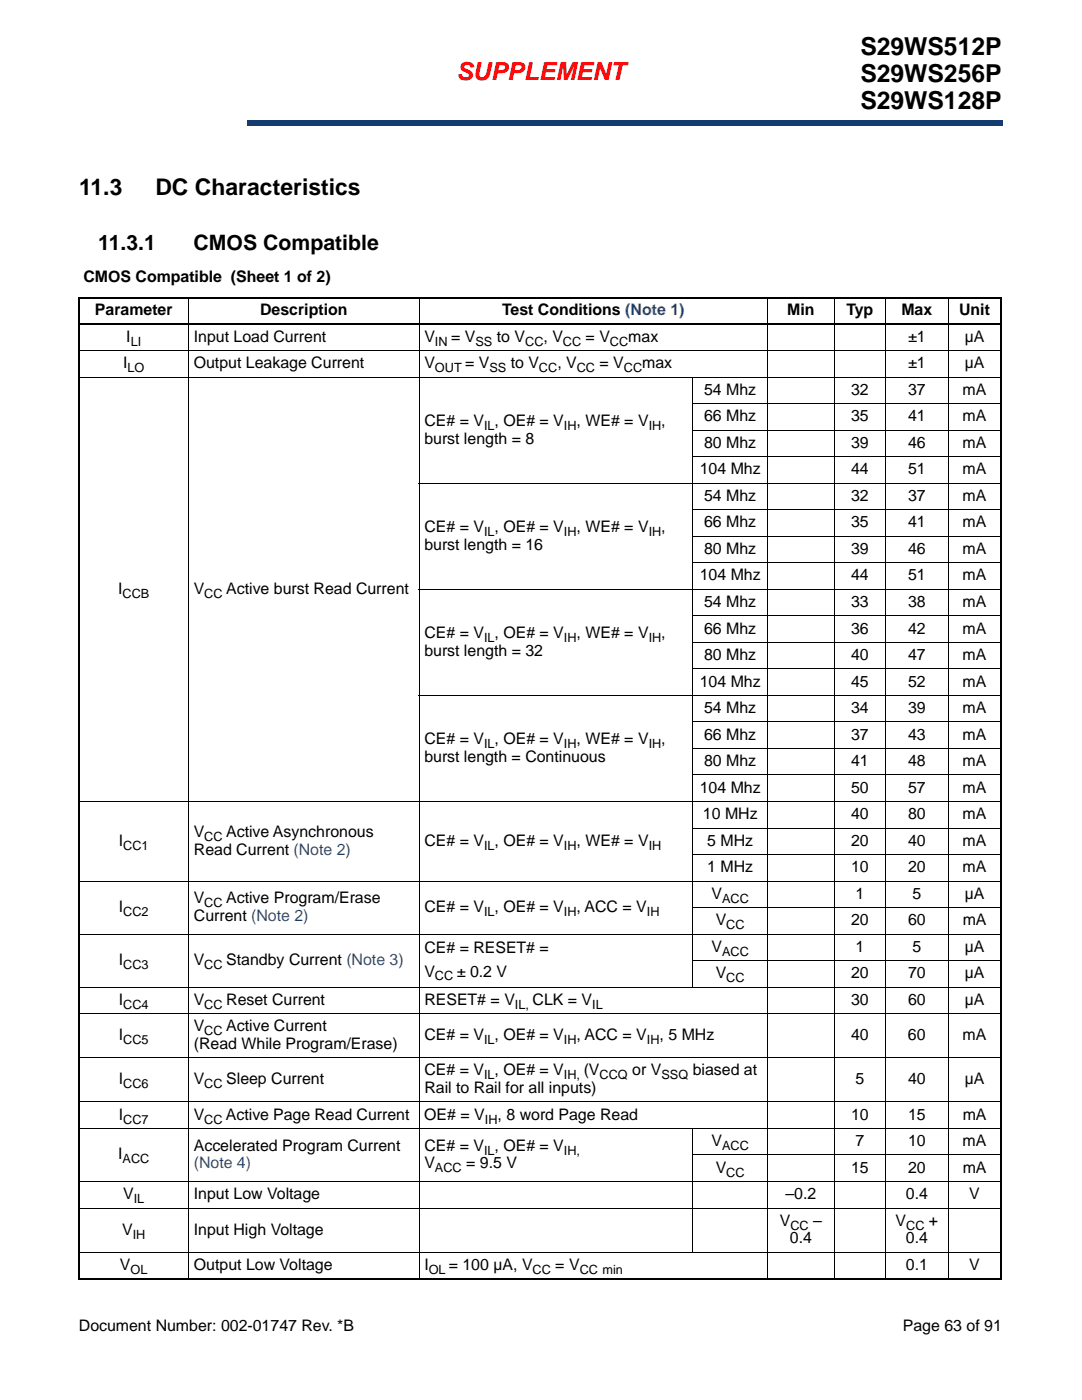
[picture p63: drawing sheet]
<svg xmlns="http://www.w3.org/2000/svg" width="216mm" height="279mm" viewBox="0 0 216 279" stroke-linecap="round" stroke-linejoin="round" font-family="sans-serif">
<defs><g id="words">
<g font-size="4.9">
<text x="171.7" y="11.1">S29WS512P</text>
<text x="171.7" y="16.4">S29WS256P</text>
<text x="171.7" y="21.7">S29WS128P</text>
</g>
<text font-size="4.9" fill="#f00" x="91.1" y="16">SUPPLEMENT</text>
<g font-size="4.6">
<text x="15.8" y="38.8">11.3</text>
<text x="31" y="38.8">DC Characteristics</text>
</g>
<g font-size="4.2">
<text x="19.6" y="49.9">11.3.1</text>
<text x="38.6" y="49.9">CMOS Compatible</text>
</g>
<g font-size="3.2">
<text x="16.7" y="56.2">CMOS Compatible (Sheet 1 of 2)</text>
<text x="18.9" y="62.9">Parameter</text>
<text x="51.9" y="62.9">Description</text>
<text x="100.2" y="62.9">Test Conditions (Note 1)</text>
<text x="157.1" y="62.9">Min</text>
<text x="168.9" y="62.9">Typ</text>
<text x="179.9" y="62.9">Max</text>
<text x="191.4" y="62.9">Unit</text>
<text x="25.2" y="68.2">I</text>
<text x="38.7" y="68.2">Input Load Current</text>
<text x="84.7" y="68.2">V</text>
<text x="90" y="68.2">= V</text>
<text x="99.1" y="68.2">to V</text>
<text x="108.4" y="68.2">, V</text>
<text x="116.9" y="68.2">= V</text>
<text x="125.4" y="68.2">max</text>
<text x="181.2" y="68.2">±1</text>
<text x="192.5" y="68.2">µA</text>
<text x="24.6" y="73.5">I</text>
<text x="38.7" y="73.5">Output Leakage Current</text>
<text x="84.7" y="73.5">V</text>
<text x="92.8" y="73.5">= V</text>
<text x="101.9" y="73.5">to V</text>
<text x="111.2" y="73.5">, V</text>
<text x="119.6" y="73.5">= V</text>
<text x="128.1" y="73.5">max</text>
<text x="181.2" y="73.5">±1</text>
<text x="192.5" y="73.5">µA</text>
<text x="140.5" y="78.8">54 Mhz</text>
<text x="169.8" y="78.8">32</text>
<text x="181.2" y="78.8">37</text>
<text x="192.1" y="78.8">mA</text>
<text x="84.7" y="88.5">burst length = 8</text>
<text x="84.7" y="85">CE# = V , OE# = V</text>
<text x="115.1" y="85">, WE# = V</text>
<text x="132" y="85">,</text>
<text x="140.5" y="84.1">66 Mhz</text>
<text x="140.5" y="89.4">80 Mhz</text>
<text x="169.8" y="84.1">35</text>
<text x="169.8" y="89.4">39</text>
<text x="181.2" y="84.1">41</text>
<text x="181.2" y="89.4">46</text>
<text x="192.1" y="84.1">mA</text>
<text x="192.1" y="89.4">mA</text>
<text x="139.6" y="94.7">104 Mhz</text>
<text x="169.8" y="94.7">44</text>
<text x="181.2" y="94.7">51</text>
<text x="192.1" y="94.7">mA</text>
<text x="140.5" y="100">54 Mhz</text>
<text x="169.8" y="100">32</text>
<text x="181.2" y="100">37</text>
<text x="192.1" y="100">mA</text>
<text x="84.7" y="106.2">CE# = V , OE# = V</text>
<text x="115.1" y="106.2">, WE# = V</text>
<text x="132" y="106.2">,</text>
<text x="140.5" y="105.3">66 Mhz</text>
<text x="169.8" y="105.3">35</text>
<text x="181.2" y="105.3">41</text>
<text x="192.1" y="105.3">mA</text>
<text x="84.7" y="109.7">burst length = 16</text>
<text x="140.5" y="110.6">80 Mhz</text>
<text x="169.8" y="110.6">39</text>
<text x="181.2" y="110.6">46</text>
<text x="192.1" y="110.6">mA</text>
<text x="23.6" y="118.5">I</text>
<text x="38.7" y="118.5">V</text>
<text x="45.1" y="118.5">Active burst Read Current</text>
<text x="139.6" y="115.8">104 Mhz</text>
<text x="169.8" y="115.8">44</text>
<text x="181.2" y="115.8">51</text>
<text x="192.1" y="115.8">mA</text>
<text x="140.5" y="121.1">54 Mhz</text>
<text x="169.8" y="121.1">33</text>
<text x="181.2" y="121.1">38</text>
<text x="192.1" y="121.1">mA</text>
<text x="84.7" y="130.9">burst length = 32</text>
<text x="84.7" y="127.3">CE# = V , OE# = V</text>
<text x="115.1" y="127.3">, WE# = V</text>
<text x="132" y="127.3">,</text>
<text x="140.5" y="126.4">66 Mhz</text>
<text x="140.5" y="131.7">80 Mhz</text>
<text x="169.8" y="126.4">36</text>
<text x="169.8" y="131.7">40</text>
<text x="181.2" y="126.4">42</text>
<text x="181.2" y="131.7">47</text>
<text x="192.1" y="126.4">mA</text>
<text x="192.1" y="131.7">mA</text>
<text x="139.6" y="137">104 Mhz</text>
<text x="169.8" y="137">45</text>
<text x="181.2" y="137">52</text>
<text x="192.1" y="137">mA</text>
<text x="140.5" y="142.3">54 Mhz</text>
<text x="169.8" y="142.3">34</text>
<text x="181.2" y="142.3">39</text>
<text x="192.1" y="142.3">mA</text>
<text x="84.7" y="148.5">CE# = V , OE# = V</text>
<text x="115.1" y="148.5">, WE# = V</text>
<text x="132" y="148.5">,</text>
<text x="140.5" y="147.6">66 Mhz</text>
<text x="169.8" y="147.6">37</text>
<text x="181.2" y="147.6">43</text>
<text x="192.1" y="147.6">mA</text>
<text x="84.7" y="152">burst length = Continuous</text>
<text x="140.5" y="152.9">80 Mhz</text>
<text x="169.8" y="152.9">41</text>
<text x="181.2" y="152.9">48</text>
<text x="192.1" y="152.9">mA</text>
<text x="139.6" y="158.2">104 Mhz</text>
<text x="169.8" y="158.2">50</text>
<text x="181.2" y="158.2">57</text>
<text x="192.1" y="158.2">mA</text>
<text x="38.7" y="167">V</text>
<text x="45.1" y="167">Active Asynchronous</text>
<text x="140.3" y="163.5">10 MHz</text>
<text x="169.8" y="163.5">40</text>
<text x="181.2" y="163.5">80</text>
<text x="192.1" y="163.5">mA</text>
<text x="23.7" y="168.8">I</text>
<text x="38.7" y="170.5">Read Current (Note 2)</text>
<text x="84.7" y="168.8">CE# = V , OE# = V</text>
<text x="115.1" y="168.8">, WE# = V</text>
<text x="141.1" y="168.8">5 MHz</text>
<text x="169.8" y="168.8">20</text>
<text x="181.2" y="168.8">40</text>
<text x="192.1" y="168.8">mA</text>
<text x="141.1" y="174.1">1 MHz</text>
<text x="142" y="179.3">V</text>
<text x="169.8" y="174.1">10</text>
<text x="170.7" y="179.3">1</text>
<text x="181.2" y="174.1">20</text>
<text x="182.1" y="179.3">5</text>
<text x="192.1" y="174.1">mA</text>
<text x="192.5" y="179.3">µA</text>
<text x="23.7" y="182">I</text>
<text x="38.7" y="180.2">V</text>
<text x="38.7" y="183.8">Current (Note 2)</text>
<text x="45.1" y="180.2">Active Program/Erase</text>
<text x="84.7" y="182">CE# = V , OE# = V</text>
<text x="115.1" y="182">, ACC = V</text>
<text x="142.8" y="184.6">V</text>
<text x="169.8" y="184.6">20</text>
<text x="181.2" y="184.6">60</text>
<text x="192.1" y="184.6">mA</text>
<text x="84.7" y="190.3">CE# = RESET# =</text>
<text x="142" y="189.9">V</text>
<text x="170.7" y="189.9">1</text>
<text x="182.1" y="189.9">5</text>
<text x="192.5" y="189.9">µA</text>
<text x="23.7" y="192.6">I</text>
<text x="38.7" y="192.6">V</text>
<text x="45.1" y="192.6">Standby Current (Note 3)</text>
<text x="84.7" y="194.9">V</text>
<text x="91.2" y="194.9">± 0.2 V</text>
<text x="142.8" y="195.2">V</text>
<text x="169.8" y="195.2">20</text>
<text x="181.2" y="195.2">70</text>
<text x="192.5" y="195.2">µA</text>
<text x="23.7" y="200.5">I</text>
<text x="38.7" y="200.5">V</text>
<text x="45.1" y="200.5">Reset Current</text>
<text x="84.7" y="200.5">RESET# = V</text>
<text x="106.3" y="200.5">CLK = V</text>
<text x="169.8" y="200.5">30</text>
<text x="181.2" y="200.5">60</text>
<text x="192.5" y="200.5">µA</text>
<text x="23.7" y="207.6">I</text>
<text x="38.7" y="205.8">V</text>
<text x="38.7" y="209.3">(Read While Program/Erase)</text>
<text x="45.1" y="205.8">Active Current</text>
<text x="84.7" y="207.6">CE# = V , OE# = V</text>
<text x="115.1" y="207.6">, ACC = V</text>
<text x="131.6" y="207.6">, 5 MHz</text>
<text x="169.8" y="207.6">40</text>
<text x="181.2" y="207.6">60</text>
<text x="192.1" y="207.6">mA</text>
<text x="84.7" y="214.6">CE# = V , OE# = V</text>
<text x="116.5" y="214.6">(V</text>
<text x="126.2" y="214.6">or V</text>
<text x="138.2" y="214.6">biased at</text>
<text x="23.7" y="216.4">I</text>
<text x="38.7" y="216.4">V</text>
<text x="45.1" y="216.4">Sleep Current</text>
<text x="84.7" y="218.2">Rail to Rail for all inputs)</text>
<text x="170.7" y="216.4">5</text>
<text x="181.2" y="216.4">40</text>
<text x="192.5" y="216.4">µA</text>
<text x="23.7" y="223.5">I</text>
<text x="38.7" y="223.5">V</text>
<text x="45.1" y="223.5">Active Page Read Current</text>
<text x="84.7" y="223.5">OE# = V</text>
<text x="99.3" y="223.5">, 8 word Page Read</text>
<text x="169.8" y="223.5">10</text>
<text x="181.2" y="223.5">15</text>
<text x="192.1" y="223.5">mA</text>
<text x="23.6" y="231.4">I</text>
<text x="38.7" y="229.6">Accelerated Program Current</text>
<text x="84.7" y="229.6">CE# = V , OE# = V</text>
<text x="84.7" y="233.2">V</text>
<text x="93" y="233.2">= 9.5 V</text>
<text x="142" y="228.7">V</text>
<text x="170.7" y="228.7">7</text>
<text x="181.2" y="228.7">10</text>
<text x="192.1" y="228.7">mA</text>
<text x="24.6" y="239.3">V</text>
<text x="38.7" y="239.3">Input Low Voltage</text>
<text x="142.8" y="234">V</text>
<text x="156.7" y="239.3">–0.2</text>
<text x="169.8" y="234">15</text>
<text x="180.7" y="239.3">0.4</text>
<text x="181.2" y="234">20</text>
<text x="192.1" y="234">mA</text>
<text x="193.4" y="239.3">V</text>
<text x="155.6" y="244.6">V</text>
<text x="162.3" y="244.6">–</text>
<text x="178.7" y="244.6">V</text>
<text x="185.4" y="244.6">+</text>
<text x="24.4" y="246.4">V</text>
<text x="38.7" y="246.4">Input High Voltage</text>
<text x="157.6" y="248.2">0.4</text>
<text x="180.7" y="248.2">0.4</text>
<text x="23.9" y="253.4">V</text>
<text x="38.7" y="253.4">Output Low Voltage</text>
<text x="84.7" y="253.4">I</text>
<text x="89.6" y="253.4">= 100 µA, V</text>
<text x="110.8" y="253.4">= V</text>
<text x="180.7" y="253.4">0.1</text>
<text x="193.4" y="253.4">V</text>
<text x="15.7" y="265.6">Document Number: 002-01747 Rev. *B</text>
<text x="180.1" y="265.6">Page 63 of 91</text>
</g>
<text font-size="3.2" fill="#1f52a1" x="38.7" y="233.2">(Note 4)</text>
<g font-size="2.5">
<text x="26.1" y="69">LI</text>
<text x="86.8" y="69">IN</text>
<text x="94.9" y="69">SS</text>
<text x="104.8" y="69">CC</text>
<text x="112.3" y="69">CC</text>
<text x="121.7" y="69">CC</text>
<text x="25.4" y="74.3">LO</text>
<text x="86.8" y="74.3">OUT</text>
<text x="97.7" y="74.3">SS</text>
<text x="107.5" y="74.3">CC</text>
<text x="115.1" y="74.3">CC</text>
<text x="124.5" y="74.3">CC</text>
<text x="96.6" y="85.8">IL</text>
<text x="112.5" y="85.8">IH</text>
<text x="129.4" y="85.8">IH</text>
<text x="96.6" y="106.9">IL</text>
<text x="112.5" y="106.9">IH</text>
<text x="129.4" y="106.9">IH</text>
<text x="24.4" y="119.3">CCB</text>
<text x="40.8" y="119.3">CC</text>
<text x="96.6" y="128.1">IL</text>
<text x="112.5" y="128.1">IH</text>
<text x="129.4" y="128.1">IH</text>
<text x="96.6" y="149.3">IL</text>
<text x="112.5" y="149.3">IH</text>
<text x="129.4" y="149.3">IH</text>
<text x="40.8" y="167.8">CC</text>
<text x="24.6" y="169.6">CC1</text>
<text x="96.6" y="169.6">IL</text>
<text x="112.5" y="169.6">IH</text>
<text x="129.4" y="169.6">IH</text>
<text x="24.6" y="182.8">CC2</text>
<text x="40.8" y="181">CC</text>
<text x="96.6" y="182.8">IL</text>
<text x="112.5" y="182.8">IH</text>
<text x="129.1" y="182.8">IH</text>
<text x="144.1" y="180.1">ACC</text>
<text x="144.9" y="185.4">CC</text>
<text x="144.1" y="190.7">ACC</text>
<text x="24.6" y="193.4">CC3</text>
<text x="40.8" y="193.4">CC</text>
<text x="86.8" y="195.7">CC</text>
<text x="144.9" y="196">CC</text>
<text x="24.6" y="201.3">CC4</text>
<text x="40.8" y="201.3">CC</text>
<text x="102.7" y="201.3">IL,</text>
<text x="118.2" y="201.3">IL</text>
<text x="24.6" y="208.4">CC5</text>
<text x="40.8" y="206.6">CC</text>
<text x="96.6" y="208.4">IL</text>
<text x="112.5" y="208.4">IH</text>
<text x="129.1" y="208.4">IH</text>
<text x="96.6" y="215.4">IL</text>
<text x="112.5" y="215.4">IH,</text>
<text x="119.6" y="215.4">CCQ</text>
<text x="132" y="215.4">SSQ</text>
<text x="24.6" y="217.2">CC6</text>
<text x="40.8" y="217.2">CC</text>
<text x="24.6" y="224.2">CC7</text>
<text x="40.8" y="224.2">CC</text>
<text x="96.8" y="224.2">IH</text>
<text x="24.4" y="232.2">ACC</text>
<text x="86.8" y="234">ACC</text>
<text x="96.6" y="230.4">IL</text>
<text x="112.5" y="230.4">IH,</text>
<text x="144.1" y="229.5">ACC</text>
<text x="144.9" y="234.8">CC</text>
<text x="26.7" y="240.1">IL</text>
<text x="157.7" y="245.4">CC</text>
<text x="180.8" y="245.4">CC</text>
<text x="26.5" y="247.2">IH</text>
<text x="26.1" y="254.2">OL</text>
<text x="85.6" y="254.2">OL</text>
<text x="106.3" y="254.2">CC</text>
<text x="115.7" y="254.2">CC min</text>
</g>
</g></defs>
<path d="M49.4 24.1h150.7v.9h-150.7z" fill="#163b71"/>
<path d="M49.4 25h150.6M49.4 24.1h150.6" fill="none" stroke="#163b71" stroke-width=".2"/>
<path d="M49.4 24h.1v1h-.1z" fill="#163b71"/>
<path d="M16.2 15.7h32.4v10.1h-32.4z" fill="#fff"/>
<path d="M15.6 59.4h184.3M15.8 59.6v195.4M199.7 59.6v195.4M15.6 64.7h184.3M15.6 255.2h184.3" fill="none" stroke="#000" stroke-width=".36"/>
<g fill="none" stroke="#000" stroke-width=".2">
<path d="M37.6 59.2v196.2M83.6 59.2v196.2M153.1 59.2v196.2M166.5 59.2v196.2M176.7 59.2v196.2M189.2 59.2v196.2M15.6 70h184.3M15.6 75.3h184.3M138.3 75.2v121.9M83.5 96.5h116.4M138.2 80.6h61.7M138.2 85.9h61.7"/>
<path d="M138.2 91.2h61.7M83.5 117.6h116.4M138.2 101.7h61.7M138.2 107h61.7M138.2 112.3h61.7M83.5 138.8h116.4M138.2 122.9h61.7M138.2 128.2h61.7M138.2 133.5h61.7M15.6 160h184.3M138.2 144.1h61.7M138.2 149.4h61.7"/>
<path d="M138.2 154.7h61.7M15.6 175.8h184.3M138.2 165.2h61.7M138.2 170.5h61.7M15.6 186.4h184.3M15.6 197h184.3M138.2 181.1h61.7M138.2 191.7h61.7M15.6 202.3h184.3M15.6 211.1h184.3M15.6 219.9h184.3M15.6 225.2h184.3"/>
<path d="M15.6 235.8h184.3M138.2 230.5h61.7M138.3 225.1v24.9M15.6 241.1h184.3M15.6 249.9h184.3"/>
</g>
<use href="#words"/>
</svg>
